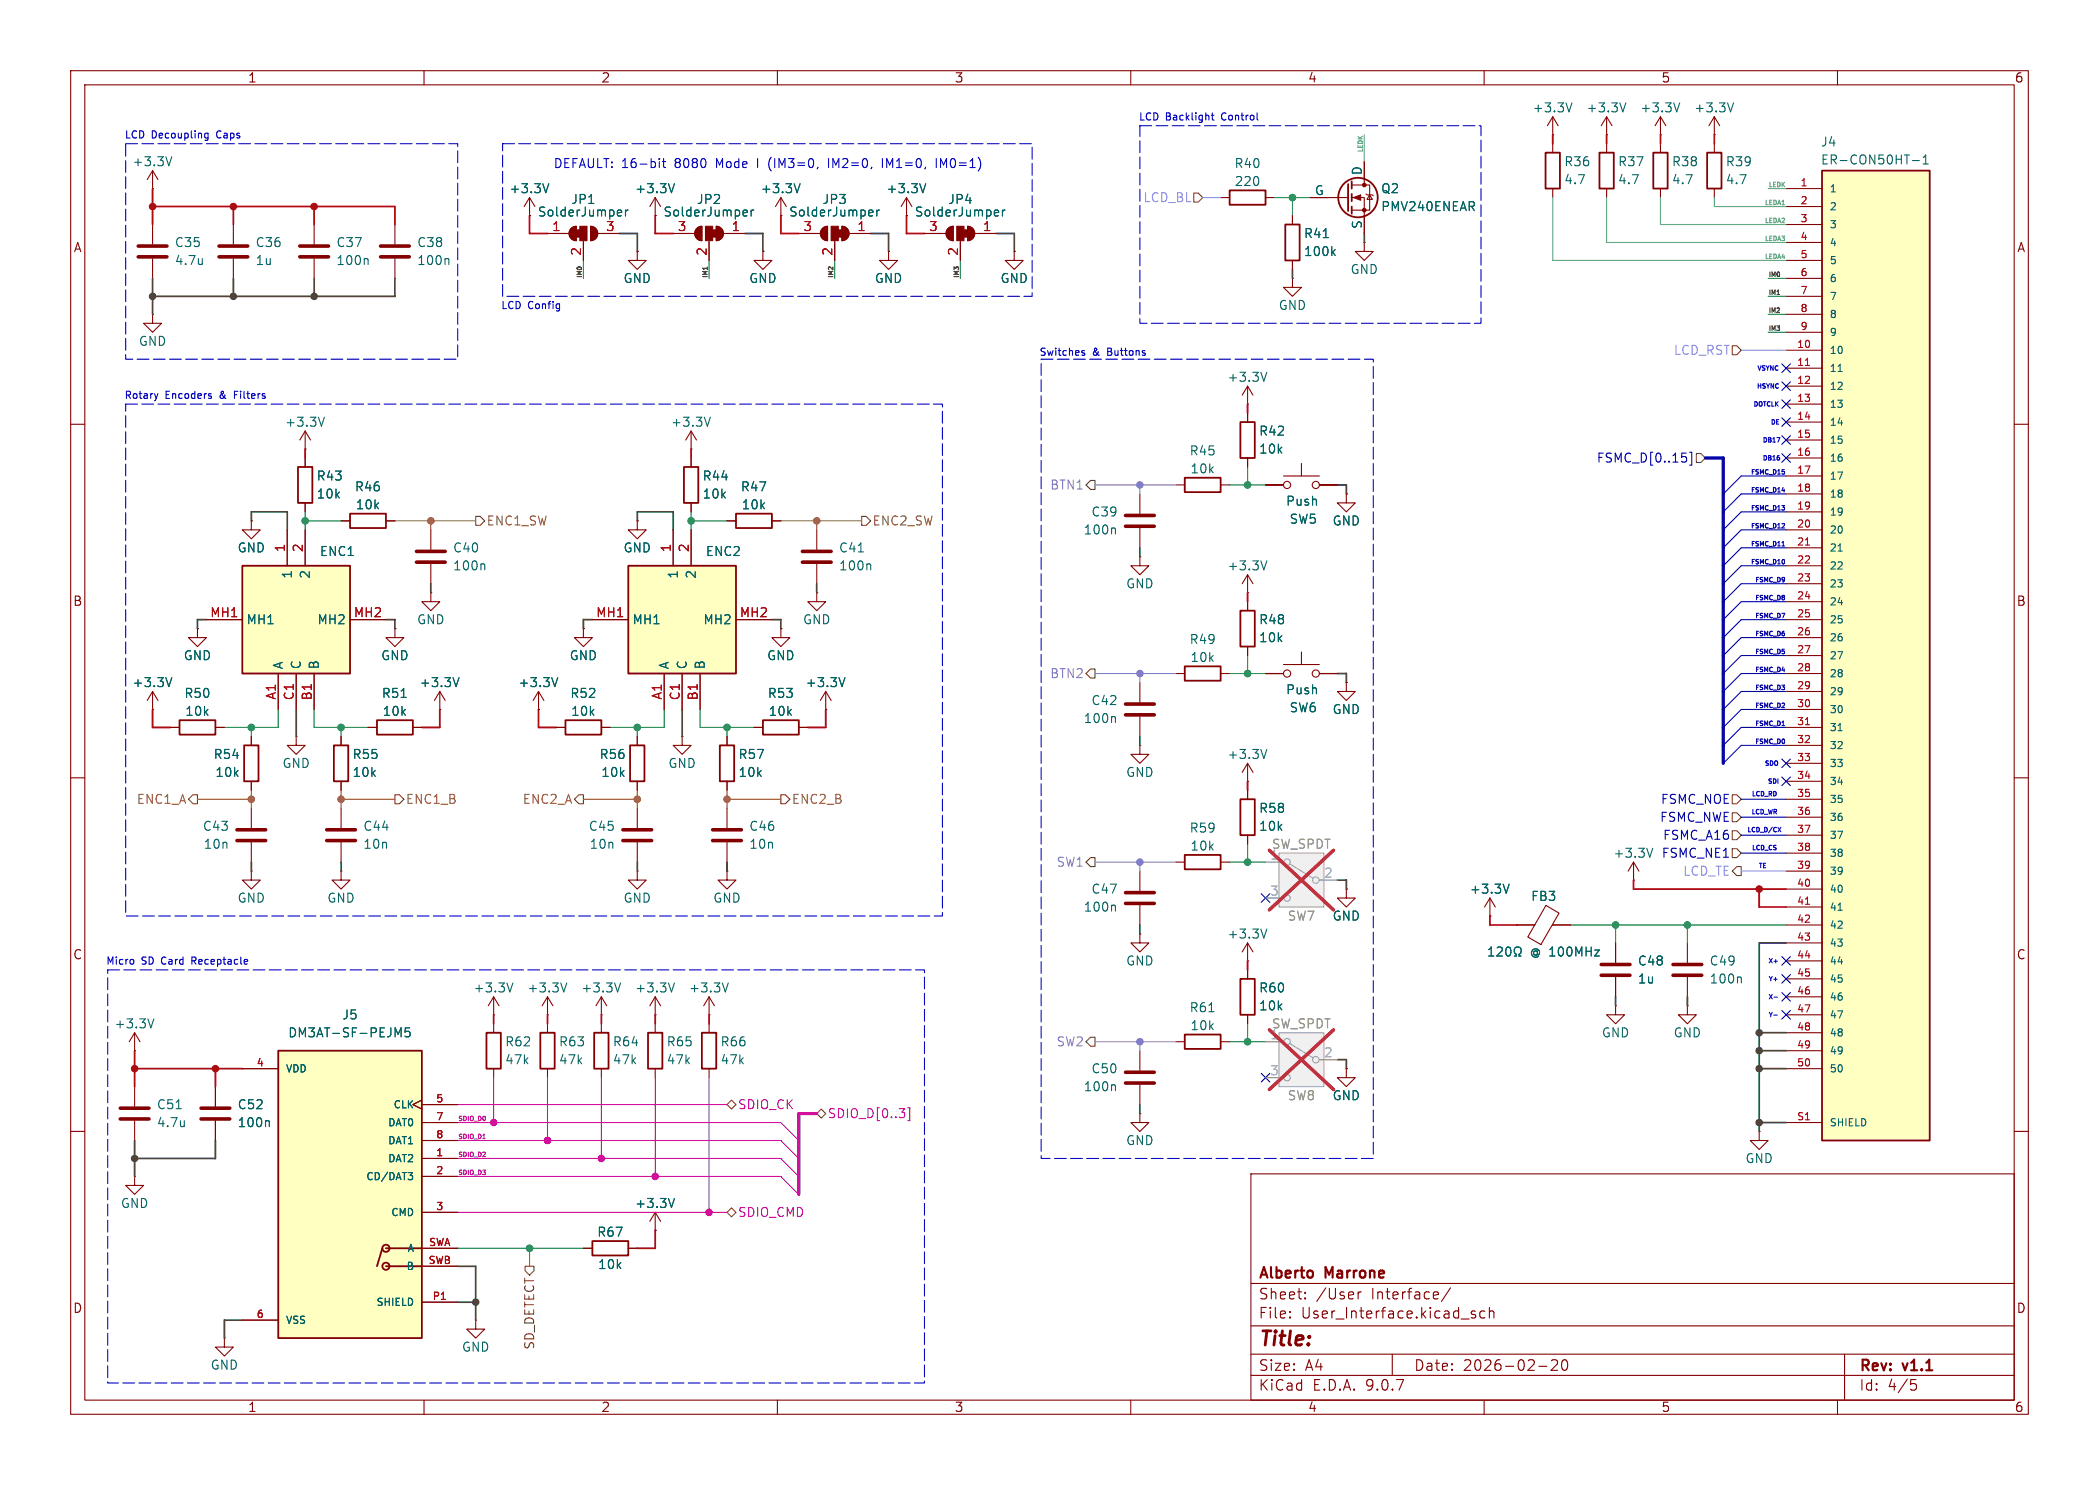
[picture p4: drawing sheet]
<svg xmlns="http://www.w3.org/2000/svg" width="297mm" height="210mm" viewBox="0 0 297 210" stroke-linecap="round" stroke-linejoin="round" font-family="sans-serif">
<defs><g id="words">
<text font-size="2.8" fill="#840000" x="178" y="190.9">Title:</text>
<g font-size="2.1" fill="#840000">
<text x="178" y="184">Sheet:</text>
<text x="178" y="181.2">Alberto</text>
<text x="186.2" y="184">/User</text>
<text x="187.6" y="181.2">Marrone</text>
<text x="194.1" y="184">Interface/</text>
<text x="178" y="186.7">File:</text>
<text x="184.1" y="186.7">User_Interface.kicad_sch</text>
<text x="178" y="196.9">KiCad</text>
<text x="178" y="194.1">Size:</text>
<text x="184.7" y="194.1">A4</text>
<text x="185.7" y="196.9">E.D.A.</text>
<text x="193.3" y="196.9">9.0.7</text>
<text x="200" y="194.1">Date:</text>
<text x="207" y="194.1">2026-02-20</text>
<text x="263" y="194.3">Rev:</text>
<text x="263" y="196.9">Id:</text>
<text x="267.1" y="196.9">4/5</text>
<text x="269.4" y="194.3">v1.1</text>
</g>
<g font-size="1.8" fill="#840000">
<text x="35" y="11.9">1</text>
<text x="85" y="11.9">2</text>
<text x="135" y="11.9">3</text>
<text x="185" y="11.9">4</text>
<text x="235" y="11.9">5</text>
<text x="285" y="11.9">6</text>
<text x="10.3" y="35.9">A</text>
<text x="285.3" y="35.9">A</text>
<text x="10.3" y="85.9">B</text>
<text x="285.3" y="85.9">B</text>
<text x="10.3" y="135.9">C</text>
<text x="285.3" y="135.9">C</text>
<text x="10.3" y="185.9">D</text>
<text x="285.3" y="185.9">D</text>
<text x="35" y="199.9">1</text>
<text x="85" y="199.9">2</text>
<text x="135" y="199.9">3</text>
<text x="185" y="199.9">4</text>
<text x="235" y="199.9">5</text>
<text x="285" y="199.9">6</text>
</g>
<g font-size="1.8" fill="#006464">
<text x="216.8" y="16.1">+3.3V</text>
<text x="224.4" y="16.1">+3.3V</text>
<text x="232" y="16.1">+3.3V</text>
<text x="239.6" y="16.1">+3.3V</text>
<text x="18.6" y="23.7">+3.3V</text>
<text x="174.6" y="24">R40</text>
<text x="221.2" y="23.7">R36</text>
<text x="228.9" y="23.7">R37</text>
<text x="236.5" y="23.7">R38</text>
<text x="244.1" y="23.7">R39</text>
<text x="257.6" y="20.9">J4</text>
<text x="257.6" y="23.5">ER-CON50HT-1</text>
<text x="72" y="27.5">+3.3V</text>
<text x="80.7" y="29.1">JP1</text>
<text x="89.8" y="27.5">+3.3V</text>
<text x="98.5" y="29.1">JP2</text>
<text x="107.5" y="27.5">+3.3V</text>
<text x="116.3" y="29.1">JP3</text>
<text x="125.3" y="27.5">+3.3V</text>
<text x="134.1" y="29.1">JP4</text>
<text x="174.6" y="26.5">220</text>
<text x="186" y="27.7">G</text>
<text x="192.8" y="24.9" transform="rotate(-90 192.8 24.9)">D</text>
<text x="195.3" y="27.5">Q2</text>
<text x="221.2" y="26.3">4.7</text>
<text x="228.9" y="26.3">4.7</text>
<text x="236.5" y="26.3">4.7</text>
<text x="244.1" y="26.3">4.7</text>
<text x="24.6" y="35.2">C35</text>
<text x="36.1" y="35.2">C36</text>
<text x="47.5" y="35.2">C37</text>
<text x="58.9" y="35.2">C38</text>
<text x="76" y="30.8">SolderJumper</text>
<text x="93.8" y="30.8">SolderJumper</text>
<text x="111.6" y="30.8">SolderJumper</text>
<text x="129.3" y="30.8">SolderJumper</text>
<text x="184.4" y="33.9">R41</text>
<text x="192.8" y="32.5" transform="rotate(-90 192.8 32.5)">S</text>
<text x="195.3" y="30.1">PMV240ENEAR</text>
<text x="24.6" y="37.7">4.7u</text>
<text x="36.1" y="37.7">1u</text>
<text x="47.5" y="37.7">100n</text>
<text x="58.9" y="37.7">100n</text>
<text x="88.1" y="40.2">GND</text>
<text x="105.9" y="40.2">GND</text>
<text x="123.7" y="40.2">GND</text>
<text x="141.5" y="40.2">GND</text>
<text x="184.4" y="36.4">100k</text>
<text x="191" y="39">GND</text>
<text x="180.8" y="44">GND</text>
<text x="19.6" y="49.1">GND</text>
<text x="173.6" y="54.2">+3.3V</text>
<text x="40.2" y="60.6">+3.3V</text>
<text x="94.8" y="60.6">+3.3V</text>
<text x="168.2" y="64.6">R45</text>
<text x="178.1" y="64.4">10k</text>
<text x="178.1" y="61.8">R42</text>
<text x="44.7" y="70.7">10k</text>
<text x="44.7" y="68.2">R43</text>
<text x="50.1" y="69.7">R46</text>
<text x="99.3" y="70.7">10k</text>
<text x="99.3" y="68.2">R44</text>
<text x="104.7" y="69.7">R47</text>
<text x="168.4" y="67.2">10k</text>
<text x="181.9" y="71.7">Push</text>
<text x="50.2" y="72.2">10k</text>
<text x="104.9" y="72.2">10k</text>
<text x="153.3" y="75.8">100n</text>
<text x="154.3" y="73.3">C39</text>
<text x="182.4" y="74.3">SW5</text>
<text x="188.5" y="74.5">GND</text>
<text x="33.5" y="78.3">GND</text>
<text x="41.5" y="81.9" transform="rotate(-90 41.5 81.9)">1</text>
<text x="44" y="81.9" transform="rotate(-90 44 81.9)">2</text>
<text x="45.2" y="78.8">ENC1</text>
<text x="64" y="80.9">100n</text>
<text x="64" y="78.3">C40</text>
<text x="88.1" y="78.3">GND</text>
<text x="96.1" y="81.9" transform="rotate(-90 96.1 81.9)">1</text>
<text x="98.7" y="81.9" transform="rotate(-90 98.7 81.9)">2</text>
<text x="99.8" y="78.8">ENC2</text>
<text x="118.6" y="80.9">100n</text>
<text x="118.6" y="78.3">C41</text>
<text x="159.3" y="83.4">GND</text>
<text x="173.6" y="80.9">+3.3V</text>
<text x="34.8" y="88.5">MH1</text>
<text x="44.8" y="88.5">MH2</text>
<text x="58.9" y="88.5">GND</text>
<text x="89.4" y="88.5">MH1</text>
<text x="99.4" y="88.5">MH2</text>
<text x="113.5" y="88.5">GND</text>
<text x="178.1" y="88.5">R48</text>
<text x="25.9" y="93.6">GND</text>
<text x="40.2" y="94.7" transform="rotate(-90 40.2 94.7)">A</text>
<text x="42.8" y="94.7" transform="rotate(-90 42.8 94.7)">C</text>
<text x="45.3" y="94.7" transform="rotate(-90 45.3 94.7)">B</text>
<text x="53.8" y="93.6">GND</text>
<text x="80.5" y="93.6">GND</text>
<text x="94.8" y="94.7" transform="rotate(-90 94.8 94.7)">A</text>
<text x="97.4" y="94.7" transform="rotate(-90 97.4 94.7)">C</text>
<text x="99.9" y="94.7" transform="rotate(-90 99.9 94.7)">B</text>
<text x="108.5" y="93.6">GND</text>
<text x="168.2" y="91.3">R49</text>
<text x="168.4" y="93.8">10k</text>
<text x="178.1" y="91">10k</text>
<text x="18.6" y="97.4">+3.3V</text>
<text x="26" y="98.9">R50</text>
<text x="26.1" y="101.4">10k</text>
<text x="53.9" y="98.9">R51</text>
<text x="54.1" y="101.4">10k</text>
<text x="59.3" y="97.4">+3.3V</text>
<text x="73.3" y="97.4">+3.3V</text>
<text x="80.6" y="98.9">R52</text>
<text x="80.7" y="101.4">10k</text>
<text x="108.5" y="98.9">R53</text>
<text x="108.7" y="101.4">10k</text>
<text x="113.9" y="97.4">+3.3V</text>
<text x="154.3" y="99.9">C42</text>
<text x="181.9" y="98.4">Push</text>
<text x="182.4" y="100.9">SW6</text>
<text x="188.5" y="101.2">GND</text>
<text x="30.1" y="107.5">R54</text>
<text x="49.8" y="107.5">R55</text>
<text x="84.7" y="107.5">R56</text>
<text x="104.4" y="107.5">R57</text>
<text x="153.3" y="102.5">100n</text>
<text x="173.6" y="107.5">+3.3V</text>
<text x="30.4" y="110.1">10k</text>
<text x="39.9" y="108.8">GND</text>
<text x="49.8" y="110.1">10k</text>
<text x="85" y="110.1">10k</text>
<text x="94.5" y="108.8">GND</text>
<text x="104.4" y="110.1">10k</text>
<text x="159.3" y="110.1">GND</text>
<text x="28.6" y="117.7">C43</text>
<text x="51.3" y="117.7">C44</text>
<text x="83.2" y="117.7">C45</text>
<text x="105.9" y="117.7">C46</text>
<text x="168.2" y="118">R59</text>
<text x="178.1" y="117.7">10k</text>
<text x="178.1" y="115.2">R58</text>
<text x="28.7" y="120.2">10n</text>
<text x="51.3" y="120.2">10n</text>
<text x="83.3" y="120.2">10n</text>
<text x="105.9" y="120.2">10n</text>
<text x="168.4" y="120.5">10k</text>
<text x="228.2" y="121.5">+3.3V</text>
<text x="33.5" y="127.9">GND</text>
<text x="46.2" y="127.9">GND</text>
<text x="88.1" y="127.9">GND</text>
<text x="100.8" y="127.9">GND</text>
<text x="153.3" y="129.1">100n</text>
<text x="154.3" y="126.6">C47</text>
<text x="188.5" y="130.4">GND</text>
<text x="207.9" y="126.6">+3.3V</text>
<text x="216.6" y="127.6">FB3</text>
<text x="159.3" y="136.8">GND</text>
<text x="173.6" y="132.9">+3.3V</text>
<text x="216.5" y="135.5">@</text>
<text x="231.7" y="136.8">C48</text>
<text x="241.8" y="136.8">C49</text>
<text x="66.9" y="140.6">+3.3V</text>
<text x="74.5" y="140.6">+3.3V</text>
<text x="82.1" y="140.6">+3.3V</text>
<text x="89.8" y="140.6">+3.3V</text>
<text x="97.4" y="140.6">+3.3V</text>
<text x="168.2" y="143.4">R61</text>
<text x="178.1" y="143.1">10k</text>
<text x="178.1" y="140.6">R60</text>
<text x="231.7" y="139.3">1u</text>
<text x="241.8" y="139.3">100n</text>
<text x="16.1" y="145.6">+3.3V</text>
<text x="40.7" y="146.9">DM3AT-SF-PEJM5</text>
<text x="48.3" y="144.4">J5</text>
<text x="71.4" y="148.2">R62</text>
<text x="79" y="148.2">R63</text>
<text x="86.6" y="148.2">R64</text>
<text x="94.2" y="148.2">R65</text>
<text x="101.9" y="148.2">R66</text>
<text x="168.4" y="145.9">10k</text>
<text x="226.6" y="146.9">GND</text>
<text x="236.7" y="146.9">GND</text>
<text x="71.4" y="150.7">47k</text>
<text x="79" y="150.7">47k</text>
<text x="86.6" y="150.7">47k</text>
<text x="94.2" y="150.7">47k</text>
<text x="101.9" y="150.7">47k</text>
<text x="153.3" y="154.5">100n</text>
<text x="154.3" y="152">C50</text>
<text x="188.5" y="155.8">GND</text>
<text x="22.1" y="157.1">C51</text>
<text x="22.1" y="159.6">4.7u</text>
<text x="33.5" y="159.6">100n</text>
<text x="33.5" y="157.1">C52</text>
<text x="159.3" y="162.2">GND</text>
<text x="246.9" y="164.7">GND</text>
<text x="17" y="171">GND</text>
<text x="89.8" y="171">+3.3V</text>
<text x="84.4" y="175.1">R67</text>
<text x="84.5" y="179.7">10k</text>
<text x="65.3" y="191.4">GND</text>
<text x="29.7" y="193.9">GND</text>
</g>
<g font-size="1.8" fill="#0000c2">
<text x="78.3" y="24">DEFAULT: 16-bit</text>
<text x="95.6" y="24">8080</text>
<text x="101.6" y="24">Mode</text>
<text x="109.4" y="24">(IM3=0,</text>
<text x="118.1" y="24">IM2=0,</text>
<text x="125.9" y="24">IM1=0,</text>
<text x="133.7" y="24">IM0=1)</text>
</g>
<g font-size="1.8" fill="#6ea6e1">
<text x="161.7" y="28.8">LCD_BL</text>
<text x="236.7" y="50.4">LCD_RST</text>
<text x="238.1" y="124.1">LCD_TE</text>
</g>
<g font-size="1.8" fill="#a90000">
<text x="78" y="32.8">1</text>
<text x="85.7" y="32.8">3</text>
<text x="95.8" y="32.8">3</text>
<text x="103.4" y="32.8">1</text>
<text x="113.6" y="32.8">3</text>
<text x="121.2" y="32.8">1</text>
<text x="131.4" y="32.8">3</text>
<text x="139" y="32.8">1</text>
<text x="82.3" y="36.3" transform="rotate(-90 82.3 36.3)">2</text>
<text x="100.1" y="36.3" transform="rotate(-90 100.1 36.3)">2</text>
<text x="117.9" y="36.3" transform="rotate(-90 117.9 36.3)">2</text>
<text x="135.6" y="36.3" transform="rotate(-90 135.6 36.3)">2</text>
<text x="40.4" y="78.2" transform="rotate(-90 40.4 78.2)">1</text>
<text x="42.9" y="78.2" transform="rotate(-90 42.9 78.2)">2</text>
<text x="95" y="78.2" transform="rotate(-90 95 78.2)">1</text>
<text x="97.5" y="78.2" transform="rotate(-90 97.5 78.2)">2</text>
<text x="29.7" y="87.4">MH1</text>
<text x="50" y="87.4">MH2</text>
<text x="84.3" y="87.4">MH1</text>
<text x="104.6" y="87.4">MH2</text>
<text x="39.1" y="99" transform="rotate(-90 39.1 99)">A1</text>
<text x="41.7" y="99.1" transform="rotate(-90 41.7 99.1)">C1</text>
<text x="44.2" y="99.1" transform="rotate(-90 44.2 99.1)">B1</text>
<text x="93.7" y="99" transform="rotate(-90 93.7 99)">A1</text>
<text x="96.3" y="99.1" transform="rotate(-90 96.3 99.1)">C1</text>
<text x="98.8" y="99.1" transform="rotate(-90 98.8 99.1)">B1</text>
</g>
<g font-size="1.8" fill="#0000a2">
<text x="225.8" y="65.6">FSMC_D[0..15]</text>
<text x="234.9" y="113.9">FSMC_NOE</text>
<text x="234.8" y="116.4">FSMC_NWE</text>
<text x="235.2" y="119">FSMC_A16</text>
<text x="235" y="121.5">FSMC_NE1</text>
</g>
<g font-size="1.8" fill="#8f72b4">
<text x="148.5" y="69.4">BTN1</text>
<text x="148.5" y="96.1">BTN2</text>
<text x="149.4" y="122.8">SW1</text>
<text x="149.4" y="148.2">SW2</text>
</g>
<g font-size="1.8" fill="#848400">
<text x="68.8" y="74.5">ENC1_SW</text>
<text x="123.4" y="74.5">ENC2_SW</text>
<text x="19.3" y="113.9">ENC1_A</text>
<text x="57.3" y="113.9">ENC1_B</text>
<text x="73.9" y="113.9">ENC2_A</text>
<text x="112" y="113.9">ENC2_B</text>
</g>
<g font-size="1.8" fill="#aaa">
<text x="179.6" y="121.7">1</text>
<text x="187.3" y="124.2">2</text>
<text x="179.6" y="126.7">3</text>
<text x="179.6" y="147.1">1</text>
<text x="187.3" y="149.6">2</text>
<text x="179.6" y="152.1">3</text>
</g>
<g font-size="1.8" fill="#989898">
<text x="179.9" y="120.2">SW_SPDT</text>
<text x="182.1" y="130.4">SW7</text>
<text x="179.9" y="145.6">SW_SPDT</text>
<text x="182.1" y="155.8">SW8</text>
</g>
<g font-size="1.8" fill="#c200c2">
<text x="104.3" y="157.1">SDIO_CK</text>
<text x="117" y="158.3">SDIO_D[0..3]</text>
<text x="104.3" y="172.3">SDIO_CMD</text>
</g>
<text font-size="1.8" fill="#725600" x="75.8" y="191" transform="rotate(-90 75.8 191)">SD_DETECT</text>
<g font-size="1.4" fill="#0000c2">
<text x="161.1" y="17.3">LCD</text>
<text x="164.9" y="17.3">Backlight</text>
<text x="173" y="17.3">Control</text>
<text x="17.6" y="19.8">LCD</text>
<text x="21.4" y="19.8">Decoupling</text>
<text x="30.8" y="19.8">Caps</text>
<text x="70.8" y="43.9">LCD</text>
<text x="74.7" y="43.9">Config</text>
<text x="147" y="50.5">Switches</text>
<text x="154.6" y="50.5">&amp;</text>
<text x="156.9" y="50.5">Buttons</text>
<text x="17.5" y="56.6">Rotary</text>
<text x="23.4" y="56.6">Encoders</text>
<text x="31.3" y="56.6">&amp;</text>
<text x="33.6" y="56.6">Filters</text>
<text x="14.9" y="136.6">Micro</text>
<text x="20" y="136.6">SD</text>
<text x="23" y="136.6">Card</text>
<text x="27.5" y="136.6">Receptacle</text>
</g>
<g font-size="1.4" fill="#a90000">
<text x="254.7" y="26.4">1</text>
<text x="254.7" y="29">2</text>
<text x="254.7" y="31.5">3</text>
<text x="254.7" y="34">4</text>
<text x="254.7" y="36.6">5</text>
<text x="254.7" y="39.1">6</text>
<text x="254.7" y="41.7">7</text>
<text x="254.7" y="44.2">8</text>
<text x="254.7" y="46.7">9</text>
<text x="254.2" y="49.3">10</text>
<text x="254.2" y="51.8">11</text>
<text x="254.2" y="54.4">12</text>
<text x="254.2" y="56.9">13</text>
<text x="254.2" y="59.4">14</text>
<text x="254.2" y="62">15</text>
<text x="254.2" y="64.5">16</text>
<text x="254.2" y="67.1">17</text>
<text x="254.2" y="69.6">18</text>
<text x="254.2" y="72.1">19</text>
<text x="254.2" y="74.7">20</text>
<text x="254.2" y="77.2">21</text>
<text x="254.2" y="79.8">22</text>
<text x="254.2" y="82.3">23</text>
<text x="254.2" y="84.8">24</text>
<text x="254.2" y="87.4">25</text>
<text x="254.2" y="89.9">26</text>
<text x="254.2" y="92.5">27</text>
<text x="254.2" y="95">28</text>
<text x="254.2" y="97.5">29</text>
<text x="254.2" y="100.1">30</text>
<text x="254.2" y="102.6">31</text>
<text x="254.2" y="105.2">32</text>
<text x="254.2" y="107.7">33</text>
<text x="254.2" y="110.2">34</text>
<text x="254.2" y="112.8">35</text>
<text x="254.2" y="115.3">36</text>
<text x="254.2" y="117.9">37</text>
<text x="254.2" y="120.4">38</text>
<text x="254.2" y="122.9">39</text>
<text x="254.2" y="125.5">40</text>
<text x="254.2" y="128">41</text>
<text x="254.2" y="130.6">42</text>
<text x="254.2" y="133.1">43</text>
<text x="254.2" y="135.6">44</text>
<text x="254.2" y="138.2">45</text>
<text x="254.2" y="140.7">46</text>
<text x="254.2" y="143.3">47</text>
<text x="254.2" y="145.8">48</text>
<text x="254.2" y="148.3">49</text>
<text x="36.2" y="150.9">4</text>
<text x="61.6" y="156">5</text>
<text x="254.2" y="150.9">50</text>
<text x="61.6" y="158.5">7</text>
<text x="61.6" y="161">8</text>
<text x="254.2" y="158.5">S1</text>
<text x="61.6" y="163.6">1</text>
<text x="61.6" y="166.1">2</text>
<text x="61.6" y="171.2">3</text>
<text x="60.5" y="178.8">SWB</text>
<text x="60.6" y="176.3">SWA</text>
<text x="61.1" y="183.9">P1</text>
<text x="36.2" y="186.4">6</text>
</g>
<g font-size="1.4" fill="#006464">
<text x="258.8" y="27.4">1</text>
<text x="258.8" y="29.9">2</text>
<text x="258.8" y="32.5">3</text>
<text x="258.8" y="35">4</text>
<text x="258.8" y="37.6">5</text>
<text x="258.8" y="40.1">6</text>
<text x="258.8" y="42.6">7</text>
<text x="258.8" y="45.2">8</text>
<text x="258.8" y="47.7">9</text>
<text x="258.8" y="50.3">10</text>
<text x="258.8" y="52.8">11</text>
<text x="258.8" y="55.3">12</text>
<text x="258.8" y="57.9">13</text>
<text x="258.8" y="60.4">14</text>
<text x="258.8" y="63">15</text>
<text x="258.8" y="65.5">16</text>
<text x="258.8" y="68">17</text>
<text x="258.8" y="70.6">18</text>
<text x="258.8" y="73.1">19</text>
<text x="258.8" y="75.7">20</text>
<text x="258.8" y="78.2">21</text>
<text x="258.8" y="80.7">22</text>
<text x="258.8" y="83.3">23</text>
<text x="258.8" y="85.8">24</text>
<text x="258.8" y="88.4">25</text>
<text x="258.8" y="90.9">26</text>
<text x="258.8" y="93.4">27</text>
<text x="258.8" y="96">28</text>
<text x="258.8" y="98.5">29</text>
<text x="258.8" y="101.1">30</text>
<text x="258.8" y="103.6">31</text>
<text x="258.8" y="106.1">32</text>
<text x="258.8" y="108.7">33</text>
<text x="258.8" y="111.2">34</text>
<text x="258.8" y="113.8">35</text>
<text x="258.8" y="116.3">36</text>
<text x="258.8" y="118.8">37</text>
<text x="258.8" y="121.4">38</text>
<text x="258.8" y="123.9">39</text>
<text x="258.8" y="126.5">40</text>
<text x="258.8" y="129">41</text>
<text x="258.8" y="131.5">42</text>
<text x="258.8" y="134.1">43</text>
<text x="258.8" y="136.6">44</text>
<text x="258.8" y="139.2">45</text>
<text x="258.8" y="141.7">46</text>
<text x="258.8" y="144.2">47</text>
<text x="258.8" y="146.8">48</text>
<text x="258.8" y="149.3">49</text>
<text x="40.4" y="151.9">VDD</text>
<text x="258.8" y="151.9">50</text>
<text x="54.8" y="159.5">DAT0</text>
<text x="55.6" y="156.9">CLK</text>
<text x="258.8" y="159.5">SHIELD</text>
<text x="51.7" y="167.1">CD/DAT3</text>
<text x="54.8" y="162">DAT1</text>
<text x="54.8" y="164.6">DAT2</text>
<text x="55.2" y="172.2">CMD</text>
<text x="57.4" y="179.8">B</text>
<text x="57.5" y="177.3">A</text>
<text x="53.1" y="184.9">SHIELD</text>
<text x="40.4" y="187.4">VSS</text>
</g>
<g font-size=".9" fill="#63a974">
<text x="192.9" y="21.7" transform="rotate(-90 192.9 21.7)">LEDK</text>
<text x="249.5" y="29">LEDA1</text>
<text x="250.2" y="26.5">LEDK</text>
<text x="249.5" y="31.6">LEDA2</text>
<text x="249.5" y="34.1">LEDA3</text>
<text x="249.5" y="36.7">LEDA4</text>
</g>
<g font-size=".9" fill="#0f0f0f">
<text x="82.4" y="39.4" transform="rotate(-90 82.4 39.4)">IM0</text>
<text x="100.2" y="39.4" transform="rotate(-90 100.2 39.4)">IM1</text>
<text x="117.9" y="39.4" transform="rotate(-90 117.9 39.4)">IM2</text>
<text x="135.7" y="39.4" transform="rotate(-90 135.7 39.4)">IM3</text>
<text x="250.2" y="41.7">IM1</text>
<text x="250.2" y="39.2">IM0</text>
<text x="250.2" y="46.8">IM3</text>
<text x="250.2" y="44.3">IM2</text>
</g>
<g font-size=".9" fill="#0000c2">
<text x="248.5" y="52.6">VSYNC</text>
<text x="248" y="57.7">DOTCLK</text>
<text x="248.5" y="55.2">HSYNC</text>
<text x="249.3" y="65.3">DB16</text>
<text x="249.3" y="62.8">DB17</text>
<text x="250.4" y="60.2">DE</text>
<text x="247.7" y="112.8">LCD_RD</text>
<text x="249.6" y="108.5">SDO</text>
<text x="250" y="111">SDI</text>
<text x="247.1" y="117.9">LCD_D/CX</text>
<text x="247.7" y="115.4">LCD_WR</text>
<text x="247.8" y="120.4">LCD_CS</text>
<text x="248.7" y="123">TE</text>
<text x="250.1" y="136.4">X+</text>
<text x="250.1" y="141.5">X-</text>
<text x="250.1" y="139">Y+</text>
<text x="250.1" y="144.1">Y-</text>
</g>
<g font-size=".9" fill="#0000a2">
<text x="247.6" y="69.7">FSMC_D14</text>
<text x="247.6" y="67.1">FSMC_D15</text>
<text x="247.6" y="77.3">FSMC_D11</text>
<text x="247.6" y="74.8">FSMC_D12</text>
<text x="247.6" y="72.2">FSMC_D13</text>
<text x="247.6" y="79.8">FSMC_D10</text>
<text x="248.2" y="82.4">FSMC_D9</text>
<text x="248.2" y="90">FSMC_D6</text>
<text x="248.2" y="84.9">FSMC_D8</text>
<text x="248.2" y="87.5">FSMC_D7</text>
<text x="248.2" y="95.1">FSMC_D4</text>
<text x="248.2" y="92.5">FSMC_D5</text>
<text x="248.2" y="100.2">FSMC_D2</text>
<text x="248.2" y="97.6">FSMC_D3</text>
<text x="248.2" y="105.2">FSMC_D0</text>
<text x="248.2" y="102.7">FSMC_D1</text>
</g>
<g font-size=".9" fill="#c200c2">
<text x="64.8" y="158.6">SDIO_D0</text>
<text x="64.8" y="161.1">SDIO_D1</text>
<text x="64.8" y="163.7">SDIO_D2</text>
<text x="64.8" y="166.2">SDIO_D3</text>
</g>
</g></defs>
<g fill="none" stroke="#840000" stroke-width=".15">
<path d="M10 10h277v190h-277zM12 12h273v186h-273zM60 10v2M110 10v2M160 10v2M210 10v2M260 10v2M21.6 26.7h.1M21.6 24.1l-.8 1.3M21.6 24.1l.8 1.3M21.6 24.1v2.6M77.5 33h3"/>
<path d="M80.8 32.3l.4-.2 .3-.1v2a1.02 1.02 0 0 1-.9-.6 1.02 1.02 0 0 1 .2-1.1zM82.5 34v2.8M83.6 32a1.02 1.02 0 0 1 1 1 1.02 1.02 0 0 1-1 1zM84.6 33h3M21.6 44.5v1.2h1.3l-1.3 1.3-1.3-1.3h1.3M21.6 44.5h.1M176.5 57.2h.1M176.5 54.6l.8 1.3M176.5 54.6l-.7 1.3M176.5 54.6v2.6M176.5 58.4v1.3M10 60h2"/>
<path d="M35.6 73.7v1.2h1.2l-1.2 1.3-1.3-1.3h1.3M35.6 73.7h.1M161.3 78.7v1.3h-1.3l1.3 1.3 1.3-1.3h-1.3M161.3 78.7h.1M161.3 69.9v2.7M161.3 74.7v2.8M166.4 68.6h1.2M172.7 68.6h1.3M176.5 64.8v1.2M179.1 68.6h2.5M181.6 67.3h5.1M184.1 65.5v1.8"/>
<path d="M186.7 68.6h2.5M190.5 69.9v1.2h-1.3l1.3 1.3 1.3-1.3h-1.3M190.5 69.9h.1M285 60h2M21.6 97.8v2.5M21.6 97.8l.8 1.3M21.6 97.8l-.8 1.3M27.9 88.9v1.3h1.3l-1.3 1.2-1.2-1.2h1.2M27.9 88.9h.1M166.4 95.3h1.2M172.7 95.3h1.3M179.1 95.3h2.5"/>
<path d="M181.6 94h5.1M184.1 92.2v1.8M186.7 95.3h2.5M10 110h2M21.6 100.3h.1M24.1 102.9h1.3M30.5 102.9h1.2M285 110h2M19 148.6h.1M19 146.1l-.7 1.2M19 146.1l.8 1.2M19 146.1v2.5"/>
<path d="M19 153.7v2.8M19 158.5v2.8M77.5 143.5h.1M77.5 141l-.8 1.2M77.5 141l.7 1.2M77.5 141v2.5M85.1 143.5h.1M85.1 141l-.8 1.2M85.1 141l.8 1.2M85.1 141v2.5M92.7 143.5h.1M92.7 141l-.8 1.2"/>
<path d="M92.7 141l.8 1.2M92.7 141v2.5M100.3 143.5h.1M100.3 141l-.7 1.2M100.3 141l.8 1.2M100.3 141v2.5M10 160h2M177 166h108v32h-108zM285 160h2M60 198v2M110 198v2M160 198v2"/>
<path d="M177 194.5h108M177 191.5h108M177 187.5h108M177 181.5h108M182.5 186.3h.1l-.1 .1M182.5 186.3v.1M182.5 185.5v.1M182.5 185.5h.1l-.1 .1M184.7 183.6v.1M184.7 183.6h-.1l.1 .1M184.7 182.8v.1M184.7 182.8h-.1l.1 .1"/>
<path d="M192.2 182.7v1M192.6 182.7l-.3 .1-.1 .2M197 191.5v3M205.2 182.1l-1.2 2M208.2 185.8l.5 .2 .1 .2-.2 .2-.4-.1M208.2 185.5l.2-.1 .3 .1M210 198v2M210.1 185.5l-.4-.1-.3 .3v.4l.1 .2 .2 .1 .4-.1M210.7 185.5a.37 .37 0 0 1 .7 .1v.8M210.7 184.9v1.5M217.7 193.2h1.2M219.5 192.4l.2-.1 .5 .1a.41 .41 0 0 1 .1 .5l-.8 .9h.9"/>
<path d="M221.1 192.4a.36 .36 0 0 1 .4-.1 .36 .36 0 0 1 .2 .3 .77 .77 0 0 1-.4 1.2 .91 .91 0 0 1-.2-1.4zM260 198v2M261 191.5v6.5M270.4 195.1h.7M270.5 195.7h.4l.3 .3v.3l-.2 .2-.5 .1"/>
<circle cx="182.1" cy="68.6" r=".51"/>
<circle cx="186.2" cy="68.6" r=".51"/>
<circle cx="182.1" cy="95.3" r=".51"/>
<circle cx="186.2" cy="95.3" r=".51"/>
</g>
<g fill="none" stroke="#006464" stroke-width=".15">
<path d="M24.3 22.2l-.4 1.2M87.5 29.7l.4 .1 .1 .2-.6 .1M87.9 30.5l-.4 .1M88.5 29.7v.9M88.9 29.7l-.3 .1-.1 .1M179.3 52.6l-.5 1.3M157.6 74.7l.2 .1v.7M24.3 95.8l-.4 1.3M80.2 139l-.4 1.3M87.8 139l-.4 1.3M95.4 139l-.4 1.3M103.1 139l-.5 1.3"/>
<path d="M21.8 144.1l-.5 1.3M24.9 156.8h.8M26.1 158.5v.8M26.1 159.2l-.1 .1"/>
</g>
<path d="M159.3 72.9h4M159.3 74.4h4M17 156.7h4.1M17 158.2h4.1" fill="none" stroke="#840000" stroke-width=".51"/>
<g fill="#840000" stroke="#840000" stroke-width=".15">
<path d="M81.5 32.5h.5v1h-.5z"/>
<path d="M80.8 32.3l.4-.2 .3-.1v2a1.02 1.02 0 0 1-.9-.6 1.02 1.02 0 0 1 .2-1.1z"/>
<path d="M82 32h1.1v2h-1.1z"/>
<path d="M83.6 32a1.02 1.02 0 0 1 1 1 1.02 1.02 0 0 1-1 1z"/>
</g>
<path d="M175.5 59.7h2v5.1h-2zM167.6 67.6h5.1v2h-5.1zM167.6 94.2h5.1v2.1h-5.1zM25.4 101.9h5.1v2h-5.1z" fill="none" stroke="#840000" stroke-width=".25"/>
<path d="M34.3 80h15.2v15.3h-15.2z" fill="#ffffc2"/>
<path d="M34.3 80h15.2v15.3h-15.2zM175.5 86.4h2v5h-2zM34.5 105.4h2.1v5.1h-2.1zM47.2 105.4h2.1v5.1h-2.1zM83.8 175.5h5.1v2h-5.1z" fill="none" stroke="#840000" stroke-width=".25"/>
<g fill="none" stroke="#840000" stroke-width=".15">
<path d="M40.6 74.9v5.1M43.2 74.9v5.1M29.2 87.6h5.1M39.4 95.3v5M41.9 95.3v5M44.4 95.3v5M49.5 87.6h5.1M176.5 83.8h.1M176.5 81.3v2.5M176.5 85.1v1.3M176.5 91.4v1.3M176.5 81.3l.8 1.3"/>
<path d="M176.5 81.3l-.7 1.3M35.6 104.1v1.3M35.6 110.5v1.3M41.9 104.1v1.3h1.3l-1.3 1.3-1.3-1.3h1.3M41.9 104.1h.1M48.3 104.1v1.3M48.3 110.5v1.3M210.8 129.5h.1M210.8 127l-.7 1.3M210.8 127l.8 1.3M210.8 127v2.5M214.6 130.8h2.6"/>
<path d="M218.7 128l1.9 1.1-2.6 4.5-1.8-1.1zM219.7 130.8h2.5M231.1 124.5h.1M231.1 121.9l-.7 1.3M231.1 121.9l.8 1.3M231.1 121.9v2.6M69.8 143.5h.1M69.8 141l-.7 1.2M69.8 141l.8 1.2M69.8 141v2.5M82.5 176.5h1.3M88.9 176.5h1.3"/>
<path d="M31.7 189.2v1.3h1.3l-1.3 1.3-1.2-1.3h1.2M31.7 189.2h.1M67.3 186.7v1.3h-1.3l1.3 1.2 1.3-1.2h-1.3M67.3 186.7h.1"/>
</g>
<g fill="none" stroke="#006464" stroke-width=".15">
<path d="M179.3 79.3l-.5 1.3M233.9 120l-.5 1.2M72.6 139l-.5 1.3M210.6 135.2h.8M210.6 134.3l.4-.4v1.3M211.8 134.1l.2-.2h.3l.2 .2 .1 .2-.1 .2-.7 .7h.8M213.2 134l.2-.1a.69 .69 0 0 1 .3 1.2l-.2 .1a.69 .69 0 0 1-.3-1.1zM213.5 125l-.4 1.3M214.3 135.2h.3v-.2a.54 .54 0 0 1-.3-.8 .54 .54 0 0 1 .8-.2 .58 .58 0 0 1-.2 1v.2h.3M219.3 135.2h.7M219.3 134.3l.3-.4v1.3M220.6 134.1l.2-.2a.69 .69 0 0 1 .3 1.2l-.2 .1a.69 .69 0 0 1-.3-1.1z"/>
<path d="M221.8 134.1l.2-.2a.69 .69 0 0 1 .3 1.2l-.2 .1a.69 .69 0 0 1-.3-1.1zM223 135.2v-1.3l.4 .9 .4-.9v1.3M224.4 133.9v1.3M224.4 134.5h.8M225.2 133.9v1.3M225.6 134.4h.7l-.7 .8h.7"/>
</g>
<path d="M39.4 148.6h20.3v40.6h-20.3z" fill="#ffffc2"/>
<g fill="none" stroke="#840000" stroke-width=".25">
<path d="M39.4 148.6h20.3v40.6h-20.3zM54.1 176.5l-.8 2.6M54.6 176.5h5.1M54.6 179.1h5.1"/>
<circle cx="54.6" cy="176.5" r=".51"/>
<circle cx="54.6" cy="179.1" r=".51"/>
</g>
<path d="M34.3 151.1h5.1M59.7 155.6l-1.3 .6 1.3 .6M59.7 156.2h5.1M59.7 158.8h5.1M59.7 161.3h5.1M59.7 163.8h5.1M59.7 166.4h5.1M59.7 171.5h5.1M59.7 176.5h5.1M59.7 179.1h5.1M34.3 186.7h5.1M59.7 184.2h5.1" fill="none" stroke="#840000" stroke-width=".15"/>
<path d="M56.3 146.3l.5-.9v1.2M58 145.4h-.6l-.1 .6 .2-.2 .4 .1 .1 .2v.4l-.2 .1h-.3l-.2-.1M57.8 165.8h.6l-.4 .4M58.2 166.2l.2 .2v.2l-.2 .2" fill="none" stroke="#006464" stroke-width=".15"/>
<path d="M181 146.1h6.3v7.6h-6.3z" fill="#f0f0f0"/>
<g fill="none" stroke="#a1a1a1" stroke-width=".15">
<path d="M179.1 147.3h2.5M179.1 152.4h2.5M181 146.1h6.3v7.6h-6.3zM182.5 147.6l3.3 2M186.7 149.9h2.5"/>
<circle cx="182.1" cy="147.3" r=".46"/>
<circle cx="182.1" cy="152.4" r=".46"/>
<circle cx="186.2" cy="149.9" r=".46"/>
</g>
<path d="M179.6 145.6l9.1 8.5M188.7 145.6l-9.1 8.5" fill="none" stroke="#e12e31" stroke-width=".46"/>
<g fill="none" stroke="#840000" stroke-width=".15">
<path d="M172.7 27.9h1.3M179.1 27.9h1.2M182.9 39.4v1.2h1.2l-1.2 1.3-1.3-1.3h1.3M182.9 39.4h.1M182.9 30.5v1.3M182.9 36.8v1.3M185.4 27.9h5.4M191.3 26.2h2.5v3.5h-2.5M191.3 27.9h1.7v5.1M193 34.3v1.3h1.3l-1.3 1.2-1.2-1.2h1.2M193 34.3h.1M193 22.9v3.3"/>
<path d="M193.3 27.4l.1 .2h.8l.1 .1M193.8 27.6l.4 .6h-.8zM55.9 88.9v1.3h1.2l-1.2 1.2-1.3-1.2h1.3M55.9 88.9h.1M61 83.8v1.3h1.2l-1.2 1.3-1.3-1.3h1.3M61 83.8h.1M35.6 114.3v2.8M35.6 119.1v2.8M52.1 102.9h1.2M58.4 102.9h1.3M190.5 125.7v1.3h-1.3l1.3 1.3 1.3-1.3h-1.3M190.5 125.7h.1"/>
<path d="M228.6 133.4v2.7M228.6 138.2v2.8M30.5 153.7v2.8M30.5 158.5v2.8M190.5 151.1v1.3h-1.3l1.3 1.3 1.3-1.3h-1.3M190.5 151.1h.1M228.6 142.2v1.3h1.3l-1.3 1.3-1.3-1.3h1.3M228.6 142.2h.1M19 166.4v1.2h1.3l-1.3 1.3-1.2-1.3h1.2M19 166.4h.1"/>
</g>
<path d="M33.5 117.3h4.1M33.5 118.9h4.1M226.6 136.4h4M226.6 137.9h4M28.4 156.7h4.1M28.4 158.2h4.1" fill="none" stroke="#840000" stroke-width=".51"/>
<path d="M187.2 33.6h.8M188.6 35.7l.3 .4M188.9 35.3l-.5 .5M56.8 98.6h.7M37.9 158.5l.2 .2v.6" fill="none" stroke="#006464" stroke-width=".15"/>
<g fill="none" stroke="#840000" stroke-width=".25">
<path d="M174 26.9h5.1v2.1h-5.1zM181.9 31.8h2v5h-2zM190.8 26v3.8M191.3 25.7v1M191.3 27.4v1M191.3 29.2v1M53.3 101.9h5.1v2h-5.1z"/>
<circle cx="192.2" cy="27.9" r="2.79"/>
</g>
<g fill="#840000" stroke="#840000" stroke-width=".15">
<path d="M191.5 27.9l1-.3v.7z"/>
<circle cx="193" cy="26.2" r=".25"/>
<circle cx="193" cy="29.7" r=".25"/>
</g>
<path d="M257.8 24.1h15.2v137.2h-15.2z" fill="#ffffc2"/>
<g fill="none" stroke="#840000" stroke-width=".25">
<path d="M218.7 21.6h2v5.1h-2zM226.3 21.6h2v5.1h-2zM233.9 21.6h2.1v5.1h-2.1zM241.6 21.6h2v5.1h-2zM257.8 24.1h15.2v137.2h-15.2zM49.5 72.6h5.1v2.1h-5.1zM96.8 66h2v5.1h-2zM104.1 72.6h5.1v2.1h-5.1zM167.6 120.9h5.1v2h-5.1zM175.5 138.4h2v5.1h-2zM68.8 146.1h2.1v5h-2.1zM76.5 146.1h2v5h-2z"/>
<path d="M84.1 146.1h2v5h-2zM91.7 146.1h2v5h-2zM99.3 146.1h2v5h-2zM167.6 146.3h5.1v2h-5.1z"/>
</g>
<g fill="none" stroke="#840000" stroke-width=".15">
<path d="M219.7 19.1h.1M219.7 16.5v2.6M219.7 16.5l-.8 1.3M219.7 16.5l.8 1.3M227.3 19.1h.1M227.3 16.5l-.7 1.3M227.3 16.5l.8 1.3M227.3 16.5v2.6M234.9 19.1h.1M234.9 16.5l-.7 1.3M234.9 16.5l.8 1.3M234.9 16.5v2.6"/>
<path d="M242.6 19.1h.1M242.6 16.5v2.6M242.6 16.5l-.8 1.3M242.6 16.5l.7 1.3M33 31.8v2.7M33 36.6v2.8M44.4 31.8v2.7M44.4 36.6v2.8M55.9 31.8v2.7M55.9 36.6v2.8M90.2 35.6v1.2h1.2l-1.2 1.3-1.3-1.3h1.3M90.2 35.6h.1"/>
<path d="M92.7 30.5h.1M92.7 27.9v2.6M92.7 27.9l-.8 1.3M92.7 27.9l.8 1.3M95.2 33h3.1M98.6 32.3l.4-.2 .3-.1v2a1.02 1.02 0 0 1-.9-.6 1.02 1.02 0 0 1 .2-1.1zM100.3 34v2.8M101.3 32a1.02 1.02 0 0 1 1.1 1 1.02 1.02 0 0 1-1.1 1zM102.4 33h3M107.9 35.6v1.2h1.3l-1.3 1.3-1.2-1.3h1.2M107.9 35.6h.1M110.5 30.5h.1"/>
<path d="M110.5 27.9l-.8 1.3M110.5 27.9l.8 1.3M110.5 27.9v2.6M219.7 20.3v1.3M219.7 26.7v1.2M227.3 20.3v1.3M227.3 26.7v1.2M234.9 20.3v1.3M234.9 26.7v1.2M242.6 20.3v1.3M242.6 26.7v1.2M252.7 26.7h5.1"/>
<path d="M252.7 29.2h5.1M252.7 31.8h5.1M252.7 34.3h5.1M252.7 36.8h5.1M252.7 39.4h5.1M252.7 41.9h5.1M252.7 44.5h5.1M252.7 47h5.1M252.7 49.5h5.1M252.7 52.1h5.1M252.7 54.6h5.1M252.7 57.2h5.1"/>
<path d="M252.7 59.7h5.1M43.2 63.5h.1M43.2 61l-.8 1.2M43.2 61l.7 1.2M43.2 61v2.5M48.3 73.7h1.2M54.6 73.7h1.3M90.2 73.7v1.2h1.2l-1.2 1.3-1.3-1.3h1.3M90.2 73.7h.1M97.8 63.5h.1M97.8 61l-.8 1.2M97.8 61l.8 1.2"/>
<path d="M97.8 61v2.5M97.8 64.8v1.2M97.8 71.1v1.3M102.9 73.7h1.2M109.2 73.7h1.3M252.7 62.2h5.1M252.7 64.8h5.1M252.7 67.3h5.1M252.7 69.9h5.1M252.7 72.4h5.1M252.7 74.9h5.1M252.7 77.5h5.1"/>
<path d="M62.2 97.8l-.7 1.3M62.2 97.8l.8 1.3M62.2 97.8v2.5M161.3 96.5v2.8M252.7 80h5.1M252.7 82.6h5.1M252.7 85.1h5.1M252.7 87.6h5.1M252.7 90.2h5.1M252.7 92.7h5.1M252.7 95.3h5.1M252.7 97.8h5.1"/>
<path d="M62.2 100.3h.1M161.3 105.4v1.3h-1.3l1.3 1.3 1.3-1.3h-1.3M161.3 105.4h.1M161.3 101.3v2.8M176.5 110.5h.1M176.5 108l.8 1.2M176.5 108l-.7 1.2M176.5 108v2.5M252.7 100.3h5.1M252.7 102.9h5.1M252.7 105.4h5.1M252.7 108h5.1"/>
<path d="M252.7 110.5h5.1M252.7 113h5.1M252.7 115.6h5.1M252.7 118.1h5.1M166.4 121.9h1.2M172.7 121.9h1.3M176.5 135.9h.1M176.5 133.4v2.5M176.5 137.2v1.2M176.5 133.4l.8 1.2M176.5 133.4l-.7 1.2M238.8 133.4v2.7"/>
<path d="M238.8 138.2v2.8M252.7 120.7h5.1M252.7 123.2h5.1M252.7 125.7h5.1M252.7 128.3h5.1M252.7 130.8h5.1M252.7 133.4h5.1M252.7 135.9h5.1M252.7 138.4h5.1M69.8 144.8v1.3M69.8 151.1v1.3M77.5 144.8v1.3"/>
<path d="M77.5 151.1v1.3M85.1 144.8v1.3M85.1 151.1v1.3M92.7 144.8v1.3M92.7 151.1v1.3M100.3 144.8v1.3M100.3 151.1v1.3M161.3 157.5v1.3h-1.3l1.3 1.2 1.3-1.2h-1.3M161.3 157.5h.1M161.3 148.6v2.8M161.3 153.4v2.8M166.4 147.3h1.2"/>
<path d="M172.7 147.3h1.3M176.5 143.5v1.3M238.8 142.2v1.3h1.2l-1.2 1.3-1.3-1.3h1.3M238.8 142.2h.1M252.7 141h5.1M252.7 143.5h5.1M252.7 146.1h5.1M252.7 148.6h5.1M252.7 151.1h5.1M252.7 158.8h5.1M92.7 174h.1M92.7 171.5l-.8 1.2"/>
<path d="M92.7 171.5l.8 1.2M92.7 171.5v2.5M248.9 160v1.3h1.3l-1.3 1.3-1.3-1.3h1.3M248.9 160h.1"/>
</g>
<g fill="none" stroke="#006464" stroke-width=".15">
<path d="M222.4 14.5l-.4 1.3M230.1 14.5l-.5 1.3M237.7 14.5l-.5 1.3M245.3 14.5l-.4 1.3M51.9 36.6l.2 .1v.7M63.3 36.6l.2 .1v.7M95.4 26l-.4 1.2M105.3 29.7l.4 .1v.2l-.6 .1M105.7 30.5l-.4 .1M106.3 29.7v.9M106.6 29.7l-.2 .1-.1 .1M113.2 26l-.4 1.2"/>
<path d="M270.6 22.7h1M272.1 23.2h.7M272.1 22.3l.4-.4v1.3M45.9 59l-.4 1.3M100.5 59l-.4 1.3M260.1 52.5h.6M260.1 77.9h.6M65 95.8l-.5 1.3M157.6 101.3l.2 .2v.7M179.3 106l-.5 1.3M260.1 103.3h.6M179.3 131.4l-.5 1.3"/>
<path d="M246.2 138.2l.2 .1v.7M260.1 128.7h.6M157.6 153.4l.2 .2v.6M171.1 143.1h.7M95.4 169.5l-.4 1.3"/>
</g>
<path d="M255.5 51.7h.5M255.5 77.1h.5M255.5 102.5h.5M255.5 127.9h.5" fill="none" stroke="#a90000" stroke-width=".15"/>
<path d="M31 34.8h4.1M31 36.3h4.1M42.4 34.8h4.1M42.4 36.3h4.1M53.8 34.8h4.1M53.8 36.3h4.1M159.3 99.6h4M159.3 101.1h4M236.7 136.4h4.1M236.7 137.9h4.1M159.3 151.6h4M159.3 153.2h4" fill="none" stroke="#840000" stroke-width=".51"/>
<g fill="#840000" stroke="#840000" stroke-width=".15">
<path d="M100.8 32.5h.5v1h-.5z"/>
<path d="M101.3 32a1.02 1.02 0 0 1 1.1 1 1.02 1.02 0 0 1-1.1 1z"/>
<path d="M99.8 32h1v2h-1z"/>
<path d="M98.6 32.3l.4-.2 .3-.1v2a1.02 1.02 0 0 1-.9-.6 1.02 1.02 0 0 1 .2-1.1z"/>
</g>
<path d="M181 120.7h6.3v7.6h-6.3z" fill="#f0f0f0"/>
<g fill="none" stroke="#a1a1a1" stroke-width=".15">
<path d="M179.1 121.9h2.5M179.1 127h2.5M181 120.7h6.3v7.6h-6.3zM182.5 122.2l3.3 2M186.7 124.5h2.5"/>
<circle cx="182.1" cy="121.9" r=".46"/>
<circle cx="182.1" cy="127" r=".46"/>
<circle cx="186.2" cy="124.5" r=".46"/>
</g>
<path d="M179.6 120.2l9.1 8.5M188.7 120.2l-9.1 8.5" fill="none" stroke="#e12e31" stroke-width=".46"/>
<path d="M175.5 113h2v5.1h-2z" fill="none" stroke="#840000" stroke-width=".25"/>
<g fill="none" stroke="#840000" stroke-width=".15">
<path d="M113 33h3.1M116.4 32.3l.3-.2 .4-.1v2a1.02 1.02 0 0 1-.9-.6 1.02 1.02 0 0 1 .2-1.1zM118.1 34v2.8M119.1 32a1.02 1.02 0 0 1 1 1 1.02 1.02 0 0 1-1 1zM120.1 33h3.1M125.7 35.6v1.2h1.3l-1.3 1.3-1.2-1.3h1.2M125.7 35.6h.1M115.6 74.9v2.8M115.6 79.8v2.8M115.6 83.8v1.3h1.2l-1.2 1.3-1.3-1.3h1.3M115.6 83.8h.1M190.5 96.5v1.3h-1.3l1.3 1.3 1.3-1.3h-1.3"/>
<path d="M190.5 96.5h.1M176.5 111.8v1.2M176.5 118.1v1.3"/>
</g>
<path d="M113.5 78h4.1M113.5 79.5h4.1" fill="none" stroke="#840000" stroke-width=".51"/>
<path d="M123.1 29.7l.4 .1v.2l-.6 .1M123.5 30.5l-.4 .1M124.1 29.7v.9M124.4 29.7l-.2 .1-.1 .1M121.5 78h.7M123 79.7l.2 .2v.7" fill="none" stroke="#006464" stroke-width=".15"/>
<g fill="#840000" stroke="#840000" stroke-width=".15">
<path d="M118.6 32.5h.5v1h-.5z"/>
<path d="M119.1 32a1.02 1.02 0 0 1 1 1 1.02 1.02 0 0 1-1 1z"/>
<path d="M117.6 32h1v2h-1z"/>
<path d="M116.4 32.3l.3-.2 .4-.1v2a1.02 1.02 0 0 1-.9-.6 1.02 1.02 0 0 1 .2-1.1z"/>
</g>
<path d="M88.9 80h15.2v15.3h-15.2z" fill="#ffffc2"/>
<path d="M42.2 66h2v5.1h-2zM88.9 80h15.2v15.3h-15.2zM80 101.9h5.1v2h-5.1zM89.2 105.4h2v5.1h-2zM101.9 105.4h2v5.1h-2zM107.9 101.9h5.1v2h-5.1z" fill="none" stroke="#840000" stroke-width=".25"/>
<g fill="none" stroke="#840000" stroke-width=".15">
<path d="M21.6 31.8v2.7M21.6 36.6v2.8M74.9 30.5h.1M74.9 27.9l-.7 1.3M74.9 27.9l.8 1.3M74.9 27.9v2.6M77.5 33h2.5M82.5 34.3v2.5M85.1 33h2.5M90.2 35.6h.1M92.7 30.5h.1M95.2 33h2.6"/>
<path d="M100.3 34.3v2.5M102.9 33h2.5M107.9 35.6h.1M110.5 30.5h.1M113 33h2.6M118.1 34.3v2.5M120.6 33h2.6M125.7 35.6h.1M128.3 30.5h.1M128.3 27.9l-.8 1.3M128.3 27.9l.7 1.3M128.3 27.9v2.6"/>
<path d="M130.8 33h3.1M134.2 32.3l.3-.2 .4-.1v2a1.02 1.02 0 0 1-1-.6 1.02 1.02 0 0 1 .3-1.1zM135.9 34v2.8M136.9 32a1.02 1.02 0 0 1 1 1 1.02 1.02 0 0 1-1 1zM137.9 33h3.1M143.5 35.6v1.2h1.3l-1.3 1.3-1.3-1.3h1.3M143.5 35.6h.1M182.9 30.5v1.3M182.9 36.8v1.3M185.4 27.9h2.6M193 22.9v2.5M193 30.5v2.5"/>
<path d="M176.5 58.4v1.3M35.6 73.7h.1M40.6 74.9v5.1M43.2 64.8v1.2M43.2 71.1v1.3M43.2 74.9v5.1M48.3 73.7h1.2M54.6 73.7h1.3M61 74.9v2.8M61 79.8v2.8M90.2 73.7h.1M95.2 74.9v5.1"/>
<path d="M97.8 64.8v1.2M97.8 71.1v1.3M97.8 74.9v5.1M102.9 73.7h1.2M109.2 73.7h1.3M176.5 64.8v1.2M179.1 68.6h2.5M186.7 68.6h2.5M190.5 69.9h.1M27.9 88.9h.1M29.2 87.6h5.1M39.4 95.3v5"/>
<path d="M41.9 95.3v5M44.4 95.3v5M49.5 87.6h5.1M55.9 88.9h.1M76.2 97.8l.8 1.3M76.2 97.8l-.8 1.3M76.2 97.8v2.5M82.5 88.9v1.3h1.3l-1.3 1.2-1.2-1.2h1.2M82.5 88.9h.1M83.8 87.6h5.1M94 95.3v5M96.5 95.3v5"/>
<path d="M99.1 95.3v5M104.1 87.6h5.1M110.5 88.9v1.3h1.3l-1.3 1.2-1.3-1.2h1.3M110.5 88.9h.1M116.8 97.8l-.7 1.3M116.8 97.8l.8 1.3M116.8 97.8v2.5M176.5 85.1v1.3M176.5 91.4v1.3M179.1 95.3h2.5M186.7 95.3h2.5M190.5 96.5h.1"/>
<path d="M21.6 100.3h.1M24.1 102.9h1.3M30.5 102.9h1.2M35.6 104.1v1.3M35.6 110.5v1.3M48.3 104.1v1.3M48.3 110.5v1.3M48.3 114.3v2.8M48.3 119.1v2.8M52.1 102.9h1.2M58.4 102.9h1.3M62.2 100.3h.1"/>
<path d="M76.2 100.3h.1M78.7 102.9h1.3M85.1 102.9h1.3M90.2 104.1v1.3M90.2 110.5v1.3M90.2 114.3v2.8M90.2 119.1v2.8M96.5 104.1v1.3h1.3l-1.3 1.3-1.3-1.3h1.3M96.5 104.1h.1M102.9 104.1v1.3M102.9 110.5v1.3M102.9 114.3v2.8"/>
<path d="M102.9 119.1v2.8M106.7 102.9h1.2M113 102.9h1.3M116.8 100.3h.1M176.5 111.8v1.2M176.5 118.1v1.3M35.6 123.2v1.3h-1.3l1.3 1.2 1.2-1.2h-1.2M35.6 123.2h.1M48.3 123.2v1.3h1.2l-1.2 1.2-1.3-1.2h1.3M48.3 123.2h.1M90.2 123.2v1.3h-1.3l1.3 1.2 1.2-1.2h-1.2M90.2 123.2h.1"/>
<path d="M102.9 123.2v1.3h1.2l-1.2 1.2-1.3-1.2h1.3M102.9 123.2h.1M161.3 132.1v1.3h-1.3l1.3 1.2 1.3-1.2h-1.3M161.3 132.1h.1M161.3 123.2v2.8M161.3 128v2.8M176.5 137.2v1.2M190.5 125.7h.1M210.8 129.5h.1M214.6 130.8h2.6M219.7 130.8h2.5M228.6 133.4v2.7"/>
<path d="M228.6 138.2v2.8M30.5 153.7v2.8M30.5 158.5v2.8M34.3 151.1h5.1M59.7 155.6l-1.3 .6 1.3 .6M59.7 156.2h5.1M59.7 158.8h5.1M176.5 143.5v1.3M190.5 151.1h.1M59.7 176.5h5.1M59.7 161.3h5.1M59.7 163.8h5.1"/>
<path d="M59.7 166.4h5.1M59.7 171.5h5.1M59.7 179.1h5.1M82.5 176.5h1.3M88.9 176.5h1.3M92.7 174h.1M34.3 186.7h5.1M59.7 184.2h5.1"/>
</g>
<path d="M19.6 34.8h4M19.6 36.3h4M58.9 78h4.1M58.9 79.5h4.1M46.2 117.3h4.1M46.2 118.9h4.1M88.1 117.3h4.1M88.1 118.9h4.1M100.8 117.3h4.1M100.8 118.9h4.1M159.3 126.2h4M159.3 127.8h4" fill="none" stroke="#840000" stroke-width=".51"/>
<g fill="none" stroke="#006464" stroke-width=".15">
<path d="M28.6 36.6v.8M28.6 37.3h.1M77.7 26l-.5 1.2M87.5 29.7l.4 .1 .1 .2-.6 .1M87.9 30.5l-.4 .1M88.5 29.7v.9M88.9 29.7l-.3 .1-.1 .1M95.4 26l-.4 1.2M105.3 29.7l.4 .1v.2l-.6 .1M105.7 30.5l-.4 .1M106.3 29.7v.9M106.6 29.7l-.2 .1-.1 .1"/>
<path d="M113.2 26l-.4 1.2M123.1 29.7l.4 .1v.2l-.6 .1M123.5 30.5l-.4 .1M124.1 29.7v.9M124.4 29.7l-.2 .1-.1 .1M131 26l-.4 1.2M140.9 29.7l.3 .1 .1 .2-.6 .1M141.2 30.5l-.3 .1M141.8 29.7v.9M142.2 29.7l-.2 .1-.2 .1M187.2 33.6h.8M188.6 35.7l.3 .4"/>
<path d="M188.9 35.3l-.5 .5M68.4 79.7l.2 .2v.7M24.3 95.8l-.4 1.3M56.8 98.6h.7M65 95.8l-.5 1.3M78.9 95.8l-.4 1.3M119.6 95.8l-.5 1.3M157.6 128l.2 .2v.6M210.6 135.2h.8M210.6 134.3l.4-.4v1.3M211.8 134.1l.2-.2h.3l.2 .2 .1 .2-.1 .2-.7 .7h.8M213.2 134l.2-.1a.69 .69 0 0 1 .3 1.2l-.2 .1a.69 .69 0 0 1-.3-1.1z"/>
<path d="M213.5 125l-.4 1.3M214.3 135.2h.3v-.2a.54 .54 0 0 1-.3-.8 .54 .54 0 0 1 .8-.2 .58 .58 0 0 1-.2 1v.2h.3M219.3 135.2h.7M219.3 134.3l.3-.4v1.3M220.6 134.1l.2-.2a.69 .69 0 0 1 .3 1.2l-.2 .1a.69 .69 0 0 1-.3-1.1zM221.8 134.1l.2-.2a.69 .69 0 0 1 .3 1.2l-.2 .1a.69 .69 0 0 1-.3-1.1zM223 135.2v-1.3l.4 .9 .4-.9v1.3M224.4 133.9v1.3M224.4 134.5h.8M225.2 133.9v1.3M225.6 134.4h.7l-.7 .8h.7M37.9 158.5l.2 .2v.6"/>
<path d="M56.3 146.3l.5-.9v1.2M58 145.4h-.6l-.1 .6 .2-.2 .4 .1 .1 .2v.4l-.2 .1h-.3l-.2-.1M57.8 165.8h.6l-.4 .4M58.2 166.2l.2 .2v.2l-.2 .2M95.4 169.5l-.4 1.3"/>
</g>
<g fill="#840000" stroke="#840000" stroke-width=".15">
<path d="M136.4 32.5h.5v1h-.5z"/>
<path d="M136.9 32a1.02 1.02 0 0 1 1 1 1.02 1.02 0 0 1-1 1z"/>
<path d="M135.4 32h1v2h-1z"/>
<path d="M134.2 32.3l.3-.2 .4-.1v2a1.02 1.02 0 0 1-1-.6 1.02 1.02 0 0 1 .3-1.1z"/>
</g>
<g fill="none" stroke="#725600" stroke-width=".15">
<path d="M168.9 27.3h.6l.7 .6-.7 .7h-.6zM245.1 48.9h.6l.7 .6-.7 .7h-.6zM67.3 73h.6l.7 .7-.7 .6h-.6zM121.9 73h.7l.6 .7-.6 .6h-.7zM154.3 67.9h.6v1.3h-.6l-.6-.6zM240 64.1h.7l.6 .7-.6 .6h-.7zM154.3 94.6h.6v1.3h-.6l-.6-.6zM27.3 112.4h.6v1.3h-.6l-.6-.7zM55.9 112.4h.6l.6 .6-.6 .7h-.6zM81.3 113l.6-.6h.6v1.3h-.6zM110.5 112.4h.6l.7 .6-.7 .7h-.6zM245.1 117.5h.6l.7 .6-.7 .6h-.6z"/>
<path d="M245.1 112.4h.6l.7 .6-.7 .7h-.6zM245.1 114.9h.6l.7 .7-.7 .6h-.6zM154.3 121.3h.6v1.3h-.6l-.6-.7zM245.1 120h.6l.7 .7-.7 .6h-.6zM245.7 122.6h.7v1.2h-.7l-.6-.6zM102.9 156.2l.6-.6 .6 .6-.6 .6zM115.6 157.5l.6-.7 .6 .7-.6 .6zM154.3 146.7h.6v1.3h-.6l-.6-.7zM74.3 179.1h1.3v.6l-.7 .6-.6-.6zM102.9 171.5l.6-.7 .6 .7-.6 .6z"/>
</g>
<path d="M64.8 158.8h45.7l2.5 2.5M64.8 156.2h38.1M69.8 152.4v6.4M77.5 152.4v8.9M85.1 152.4v11.4M92.7 152.4v14M100.3 152.4v19.1M128.4 156.7h.3v1.8h-.3M64.8 171.5h38.1M64.8 163.8h45.7l2.5 2.6M64.8 166.4h45.7l2.5 2.5M64.8 161.3h45.7l2.5 2.5" fill="none" stroke="#c200c2" stroke-width=".15"/>
<g fill="none" stroke="#0000a2" stroke-width=".15">
<path d="M238 64.1h.6M238.5 64.6l.2 .2v.3l-.2 .2M239.1 64h.3v1.8h-.3M252.1 71.5h.4l-.2 .2M252.1 77.2h.4M252.1 69.4h.4M252.2 66.4h.3M252.3 76.7v-.1v.6M252.4 74l.1 .2v.1l-.4 .4h.4M252.4 79.2v.5M252.4 66.7v.3M252.4 71.8v.3"/>
<path d="M252.7 74.9h-6.3l-2.6 2.6M252.7 72.4h-6.3l-2.6 2.5M252.7 67.3h-6.3l-2.6 2.6M252.7 69.9h-6.3l-2.6 2.5M252.7 77.5h-6.3l-2.6 2.5M252.7 85.1h-6.3l-2.6 2.5M252.7 80h-6.3l-2.6 2.6M252.7 82.6h-6.3l-2.6 2.5M252.7 97.8h-6.3l-2.6 2.5M252.7 95.3h-6.3l-2.6 2.5M252.7 87.6h-6.3l-2.6 2.6M252.7 90.2h-6.3l-2.6 2.5"/>
<path d="M252.7 92.7h-6.3l-2.6 2.6M246.4 115.6h6.3M246.4 118.1h6.3M246.4 113h6.3M252.1 102.6h.4M252.7 105.4h-6.3l-2.6 2.6M252.7 100.3h-6.3l-2.6 2.6M252.7 102.9h-6.3l-2.6 2.5M246.4 120.7h6.3"/>
</g>
<path d="M193 19.1v3.8M219.7 27.9v8.9h33M227.3 27.9v6.4h25.4M234.9 27.9v3.9h17.8M242.6 27.9v1.3h10.1M250.2 26.7h2.5M252.1 28.9h.4" fill="none" stroke="#63a974" stroke-width=".15"/>
<path d="M100.1 37.8v.3M251.4 41.6h.4" fill="none" stroke="#0f0f0f" stroke-width=".15"/>
<path d="M241.3 64.8h2.5v43.2" fill="none" stroke="#0000a2" stroke-width=".46"/>
<path d="M115.6 157.5h-2.6v11.4" fill="none" stroke="#c200c2" stroke-width=".46"/>
<g fill="none" stroke="#009600" stroke-width=".15">
<path d="M82.5 36.8v2.6M100.3 36.8v2.6M118.1 36.8v2.6M135.9 36.8v2.6M180.3 27.9h5.1M182.9 27.9v2.6M250.2 39.4h2.5M250.2 41.9h2.5M250.2 47h2.5M250.2 44.5h2.5M43.2 73.7h5.1M43.2 72.4v2.5"/>
<path d="M97.8 73.7h5.1M97.8 72.4v2.5M174 68.6h5.1M176.5 66v2.6M174 95.3h5.1M176.5 92.7v2.6M35.6 102.9v1.2M39.4 100.3v2.6h-7.7M44.4 100.3v2.6h7.7M48.3 102.9v1.2M90.2 102.9v1.2M94 100.3v2.6h-7.6"/>
<path d="M99.1 100.3v2.6h7.6M102.9 102.9v1.2M176.5 119.4v2.5M174 121.9h5.1M222.2 130.8h30.5M228.6 130.8v2.6M238.8 130.8v2.6M174 147.3h5.1M176.5 144.8v2.5M64.8 176.5h17.7M74.9 176.5v2.6"/>
</g>
<g fill="none" stroke="#484848" stroke-width=".25">
<path d="M21.6 39.4v5.1M33 39.4v2.5M44.4 39.4v2.5M55.9 39.4v2.5h-34.3M87.6 33h2.6v2.6M105.4 33h2.5v2.6M123.2 33h2.5v2.6M141 33h2.5v2.6M182.9 38.1v1.3M193 33v1.3M35.6 73.7v-1.3h5v2.5M90.2 73.7v-1.3h5v2.5"/>
<path d="M161.3 77.5v1.2M189.2 68.6h1.3v1.3M29.2 87.6h-1.3v1.3M54.6 87.6h1.3v1.3M61 82.6v1.2M83.8 87.6h-1.3v1.3M109.2 87.6h1.3v1.3M115.6 82.6v1.2M189.2 95.3h1.3v1.2M41.9 100.3v3.8M96.5 100.3v3.8M161.3 104.1v1.3"/>
<path d="M35.6 121.9v1.3M48.3 121.9v1.3M90.2 121.9v1.3M102.9 121.9v1.3M161.3 130.8v1.3M189.2 124.5h1.3v1.2M252.7 133.4h-3.8v26.6M161.3 156.2v1.3M189.2 149.9h1.3v1.2M228.6 141v1.2M238.8 141v1.2M248.9 148.6h3.8"/>
<path d="M248.9 146.1h3.8M248.9 151.1h3.8M248.9 158.8h3.8M19 161.3v5.1M30.5 161.3v2.5h-11.5M64.8 179.1h2.5v7.6M34.3 186.7h-2.6v2.5M64.8 184.2h2.5"/>
</g>
<g fill="none" stroke="#f00" stroke-width=".25">
<path d="M219.7 19.1v1.2M227.3 19.1v1.2M234.9 19.1v1.2M242.6 19.1v1.2M21.6 26.7v5.1M21.6 29.2h34.3v2.6M33 29.2v2.6M44.4 29.2v2.6M74.9 30.5v2.5h2.6M92.7 30.5v2.5h2.5M110.5 30.5v2.5h2.5M128.3 30.5v2.5h2.5"/>
<path d="M176.5 57.2v1.2M43.2 63.5v1.3M97.8 63.5v1.3M176.5 83.8v1.3M21.6 100.3v2.6h2.5M62.2 100.3v2.6h-2.5M76.2 100.3v2.6h2.5M116.8 100.3v2.6h-2.5M176.5 110.5v1.3M176.5 135.9v1.3M210.8 129.5v1.3h3.8M231.1 124.5v1.2h21.6"/>
<path d="M248.9 125.7v2.6h3.8M19 151.1h15.3M19 148.6v5.1M30.5 151.1v2.6M69.8 143.5v1.3M77.5 143.5v1.3M85.1 143.5v1.3M92.7 143.5v1.3M100.3 143.5v1.3M92.7 174v2.5h-2.5"/>
</g>
<path d="M154.9 68.6h11.5M161.3 68.6v1.3M154.9 95.3h11.5M161.3 95.3v1.2M154.9 121.9h11.5M161.3 121.9v1.3M154.9 147.3h11.5M161.3 147.3v1.3" fill="none" stroke="#8f72b4" stroke-width=".15"/>
<path d="M55.9 73.7h11.4M61 73.7v1.2M110.5 73.7h11.4M115.6 73.7v1.2M27.9 113h7.7M35.6 111.8v2.5M48.3 113h7.6M48.3 111.8v2.5M82.5 113h7.7M90.2 111.8v2.5M102.9 113h7.6M102.9 111.8v2.5" fill="none" stroke="#848400" stroke-width=".15"/>
<path d="M170.2 27.9h2.5M246.4 49.5h6.3M246.4 123.2h6.3" fill="none" stroke="#6ea6e1" stroke-width=".15"/>
<g fill="none" stroke="#000084" stroke-width=".15">
<path d="M252.1 56.5l1.2 1.3M252.1 54l1.2 1.2M252.1 51.5l1.2 1.2M252.1 59.1l1.2 1.2M253.3 56.5l-1.2 1.3M253.3 54l-1.2 1.2M253.3 51.5l-1.2 1.2M253.3 59.1l-1.2 1.2M252.1 61.6l1.2 1.2M252.1 64.2l1.2 1.2M253.3 61.6l-1.2 1.2M253.3 64.2l-1.2 1.2"/>
<path d="M252.1 107.3l1.2 1.3M252.1 109.9l1.2 1.2M253.3 107.3l-1.2 1.3M253.3 109.9l-1.2 1.2M178.5 126.4l1.2 1.2M179.7 126.4l-1.2 1.2M252.1 137.8l1.2 1.2M252.1 135.3l1.2 1.2M253.3 137.8l-1.2 1.2M253.3 135.3l-1.2 1.2M178.5 151.8l1.2 1.2M179.7 151.8l-1.2 1.2"/>
<path d="M252.1 140.4l1.2 1.2M252.1 142.9l1.2 1.2M253.3 140.4l-1.2 1.2M253.3 142.9l-1.2 1.2"/>
</g>
<path d="M161.3 17.8h48.2v27.9h-48.2zM17.8 20.3h47v30.5h-47zM71.1 20.3h74.9v21.6h-74.9zM17.8 57.2h115.5v72.3h-115.5zM147.3 50.8h47v113h-47zM15.2 137.2h115.6v58.4h-115.6z" fill="none" stroke="#0000c2" stroke-width=".15" stroke-dasharray="1.7 .6"/>
<g fill="none" stroke="#0000c2" stroke-width=".15">
<path d="M29.4 18.8v.9l-.2 .2-.2-.1M29.4 18.9l-.3-.1-.1 .2 .1 .5h.3M171.4 16.3h.4M171.5 16v.8l.3 .2M177.9 16.9l.1 .1M93.3 22.4v.1M93.3 22.9v.8M93.7 22.9h.5M93.9 22.4v1.1l.1 .1 .2 .1M107.2 22.4v1.3M108.9 22.6l-.1 .5 .1 .7M117.2 22.4v1.3"/>
<path d="M124.9 22.4v1.3M132.5 22.4v1.3M133.5 23.3l-.4-.9v1.3M22.3 55.7l-.2 .6M29.8 56l.1 .2-.1 .1M29.8 55.7h.1M33.2 55.8h.3M33.7 55.3h-.5v1M153.1 49.8l.4 .3-.1 .2-.3-.1M153.5 49.6h-.3l-.1 .1M251.4 61.9h.4l-.2 .6M251.8 64.7v.3"/>
<path d="M251.6 117l.4 .6M252 117l-.4 .6M18.8 135.7l.1 .2-.1 .4M27.2 135.9h.3M27.5 135.3h-.3v1.1M251 135.9h.5M251 143.6h.5M251 141h.5"/>
</g>
<path d="M179.1 121.9h2.5M179.1 127h2.5M186.7 124.5h2.5M179.1 147.3h2.5M179.1 152.4h2.5M186.7 149.9h2.5" fill="none" stroke="#a1a1a1" stroke-width=".15"/>
<path d="M179.6 120.2l9.1 8.5M188.7 120.2l-9.1 8.5M179.6 145.6l9.1 8.5M188.7 145.6l-9.1 8.5" fill="none" stroke="#e12e31" stroke-width=".46"/>
<g fill="#009600" stroke="#009600" stroke-width=".15">
<circle cx="238.8" cy="130.8" r=".46"/>
<circle cx="228.6" cy="130.8" r=".46"/>
<circle cx="176.5" cy="147.3" r=".46"/>
<circle cx="176.5" cy="121.9" r=".46"/>
<circle cx="176.5" cy="95.3" r=".46"/>
<circle cx="97.8" cy="73.7" r=".46"/>
<circle cx="90.2" cy="102.9" r=".46"/>
<circle cx="102.9" cy="102.9" r=".46"/>
<circle cx="74.9" cy="176.5" r=".46"/>
<circle cx="35.6" cy="102.9" r=".46"/>
<circle cx="43.2" cy="73.7" r=".46"/>
<circle cx="48.3" cy="102.9" r=".46"/>
<circle cx="176.5" cy="68.6" r=".46"/>
<circle cx="182.9" cy="27.9" r=".46"/>
</g>
<g fill="#484848" stroke="#484848" stroke-width=".15">
<circle cx="248.9" cy="146.1" r=".46"/>
<circle cx="248.9" cy="148.6" r=".46"/>
<circle cx="248.9" cy="151.1" r=".46"/>
<circle cx="248.9" cy="158.8" r=".46"/>
<circle cx="44.4" cy="41.9" r=".46"/>
<circle cx="67.3" cy="184.2" r=".46"/>
<circle cx="19" cy="163.8" r=".46"/>
<circle cx="21.6" cy="41.9" r=".46"/>
<circle cx="33" cy="41.9" r=".46"/>
</g>
<g fill="#f00" stroke="#f00" stroke-width=".15">
<circle cx="248.9" cy="125.7" r=".46"/>
<circle cx="19" cy="151.1" r=".46"/>
<circle cx="30.5" cy="151.1" r=".46"/>
<circle cx="21.6" cy="29.2" r=".46"/>
<circle cx="44.4" cy="29.2" r=".46"/>
<circle cx="33" cy="29.2" r=".46"/>
</g>
<g fill="#8f72b4" stroke="#8f72b4" stroke-width=".15">
<circle cx="161.3" cy="121.9" r=".46"/>
<circle cx="161.3" cy="95.3" r=".46"/>
<circle cx="161.3" cy="147.3" r=".46"/>
<circle cx="161.3" cy="68.6" r=".46"/>
</g>
<g fill="#c200c2" stroke="#c200c2" stroke-width=".15">
<circle cx="77.5" cy="161.3" r=".46"/>
<circle cx="92.7" cy="166.4" r=".46"/>
<circle cx="100.3" cy="171.5" r=".46"/>
<circle cx="85.1" cy="163.8" r=".46"/>
<circle cx="69.8" cy="158.8" r=".46"/>
</g>
<g fill="#848400" stroke="#848400" stroke-width=".15">
<circle cx="90.2" cy="113" r=".46"/>
<circle cx="115.6" cy="73.7" r=".46"/>
<circle cx="102.9" cy="113" r=".46"/>
<circle cx="35.6" cy="113" r=".46"/>
<circle cx="48.3" cy="113" r=".46"/>
<circle cx="61" cy="73.7" r=".46"/>
</g>
<use href="#words"/>
</svg>
